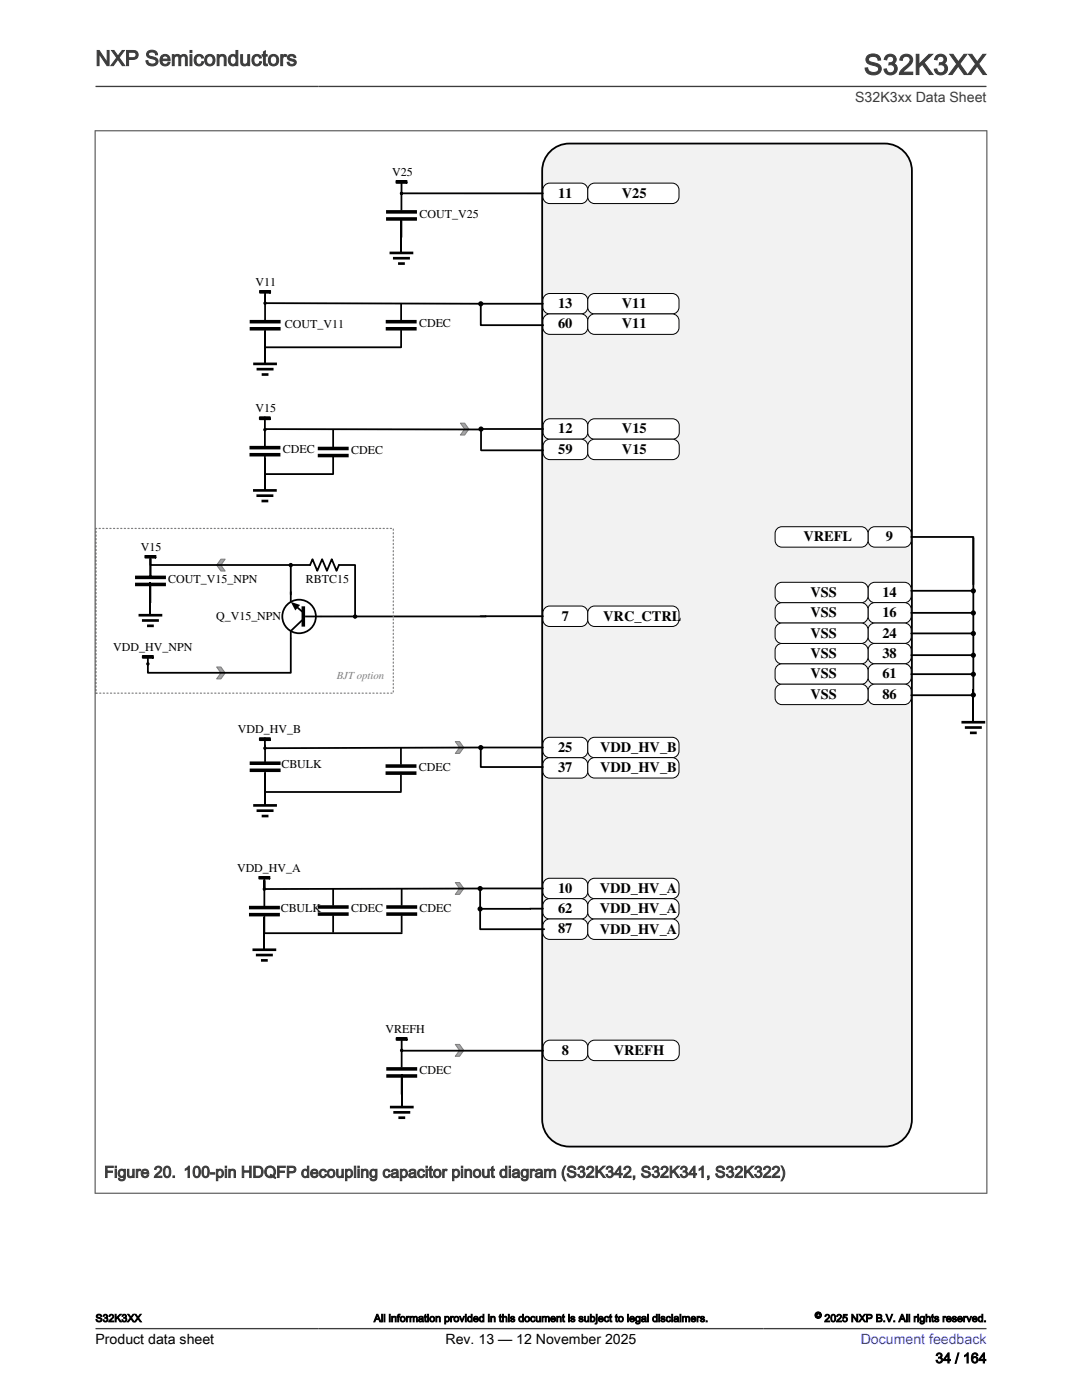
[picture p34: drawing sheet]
<svg xmlns="http://www.w3.org/2000/svg" width="216mm" height="279mm" viewBox="0 0 216 279" stroke-linecap="round" stroke-linejoin="round" font-family="sans-serif">
<defs><g id="words">
<text font-size="5.6" fill="#3c3c3c" x="172.4" y="14.9">S32K3XX</text>
<text font-size="4.2" fill="#3c3c3c" x="19" y="13.1">NXP Semiconductors</text>
<text font-size="3.2" fill="#3c3c3c" x="20.8" y="235">Figure 20. 100-pin HDQFP decoupling capacitor pinout diagram (S32K342, S32K341, S32K322)</text>
<g font-size="2.9">
<text x="111.4" y="39.4">11</text>
<text x="124.1" y="39.4">V25</text>
<text x="111.4" y="61.5">13</text>
<text x="111.4" y="65.6">60</text>
<text x="124.1" y="61.5">V11</text>
<text x="124.1" y="65.6">V11</text>
<text x="111.4" y="86.5">12</text>
<text x="124.1" y="86.5">V15</text>
<text x="111.4" y="90.5">59</text>
<text x="124.1" y="90.6">V15</text>
<text x="160.3" y="108">VREFL</text>
<text x="176.8" y="108">9</text>
<text x="161.7" y="119.1">VSS</text>
<text x="176.1" y="119.1">14</text>
<text x="112.1" y="123.8">7</text>
<text x="120.4" y="123.8">VRC_CTRL</text>
<text x="161.7" y="123.2">VSS</text>
<text x="176.1" y="123.2">16</text>
<text x="161.7" y="131.3">VSS</text>
<text x="161.7" y="127.2">VSS</text>
<text x="176.1" y="127.2">24</text>
<text x="176.1" y="131.3">38</text>
<text x="161.7" y="135.4">VSS</text>
<text x="176.1" y="135.4">61</text>
<text x="161.7" y="139.4">VSS</text>
<text x="176.1" y="139.4">86</text>
<text x="111.4" y="150">25</text>
<text x="111.4" y="154.1">37</text>
<text x="119.7" y="150">VDD_HV_B</text>
<text x="119.7" y="154.1">VDD_HV_B</text>
<text x="111.4" y="178.2">10</text>
<text x="119.7" y="178.2">VDD_HV_A</text>
<text x="111.4" y="182.2">62</text>
<text x="119.7" y="182.3">VDD_HV_A</text>
<text x="111.4" y="186.3">87</text>
<text x="119.7" y="186.3">VDD_HV_A</text>
<text x="112.1" y="210.5">8</text>
<text x="122.5" y="210.5">VREFH</text>
</g>
<text font-size="2.8" fill="#3c3c3c" x="170.6" y="20.4">S32K3xx Data Sheet</text>
<g font-size="2.8">
<text x="19.1" y="268.1">Product data sheet</text>
<text x="88.9" y="268.1">Rev. 13 — 12 November 2025</text>
<text x="186.7" y="272">34 / 164</text>
</g>
<text font-size="2.8" fill="#00f" x="171.7" y="268.1">Document feedback</text>
<g font-size="2.4">
<text x="78.2" y="35.1">V25</text>
<text x="83.7" y="43.5">COUT_V25</text>
<text x="51" y="57.1">V11</text>
<text x="56.8" y="65.5">COUT_V11</text>
<text x="83.6" y="65.2">CDEC</text>
<text x="51" y="82.3">V15</text>
<text x="56.4" y="90.4">CDEC</text>
<text x="70" y="90.5">CDEC</text>
<text x="28.1" y="109.9">V15</text>
<text x="33.6" y="116.3">COUT_V15_NPN</text>
<text x="61" y="116.3">RBTC15</text>
<text x="43.1" y="123.7">Q_V15_NPN</text>
<text x="22.6" y="129.9">VDD_HV_NPN</text>
<text x="47.4" y="146.4">VDD_HV_B</text>
<text x="56.2" y="153.2">CBULK</text>
<text x="83.6" y="153.9">CDEC</text>
<text x="47.3" y="174">VDD_HV_A</text>
<text x="56" y="182">CBULK</text>
<text x="70" y="182">CDEC</text>
<text x="83.7" y="182">CDEC</text>
<text x="76.9" y="206.2">VREFH</text>
<text x="83.7" y="214.4">CDEC</text>
</g>
<text font-size="2.2" fill="#7f7f7f" x="67.2" y="135.4">BJT option</text>
<g font-size="2.1">
<text x="19" y="263.8">S32K3XX</text>
<text x="74.6" y="263.8">All information provided in this document is subject to legal disclaimers.</text>
<text x="164.5" y="263.8">2025 NXP B.V. All rights reserved.</text>
</g>
<text font-size="1.8" x="162.6" y="263.1">©</text>
</g></defs>
<path d="M109.8 30.2a5.4 5.4 0 0 1 3.8-1.6h62.9a5.4 5.4 0 0 1 5.5 5.5v189.3a5.4 5.4 0 0 1-5.5 5.4h-62.9a5.4 5.4 0 0 1-5.4-5.4v-189.3a5.4 5.4 0 0 1 1.6-3.9z" fill-rule="evenodd" fill="#f2f2f2" stroke="#000" stroke-width=".36"/>
<g fill="#a5a5a5" stroke="#7f7f7f" stroke-width=".2">
<path d="M91.9 84.5h.8l.9 1.1-.9 1.2h-.8l.8-1.2z" fill-rule="evenodd"/>
<path d="M90.8 148h.9l.8 1.2-.8 1.2h-.9l.9-1.2z" fill-rule="evenodd"/>
</g>
<g fill="#000">
<path d="M51.8 147.3h2.1v.4h-2.1zM52.7 149.3a.16 .16 0 0 0 .3 0 .16 .16 0 0 0-.3 0z" fill-rule="evenodd"/>
<path d="M49.8 152v.7h6.2v-.7zM49.8 153.4v.7h6.2v-.7z" fill-rule="evenodd"/>
<path d="M76.9 152.5v.7h6.2v-.7zM76.9 153.9v.7h6.2v-.7z" fill-rule="evenodd"/>
</g>
<path d="M52.9 148.6v3.5M52.9 154v6.5M80 149.2v3.4M80 154.6v3.4" fill="none" stroke="#000" stroke-width=".35"/>
<path d="M50.5 160.7h4.8M51.2 161.8h3.4M52.2 162.9h1.4" fill="none" stroke="#000" stroke-width=".53"/>
<g fill="none" stroke="#000" stroke-width=".36">
<path d="M51.8 147.3h2.1v.4h-2.1zM52.9 147.3v2"/>
<circle cx="52.9" cy="149.3" r=".16"/>
</g>
<path d="M47.4 144.2h10.9v2.9h-10.9z" fill-rule="evenodd" fill="#fff"/>
<path d="M77.1 213v.7h6.1v-.7zM77.1 214.4v.7h6.1v-.7z" fill-rule="evenodd" fill="#000"/>
<path d="M194.2 137.7v6.2M80.1 209.6v3.5M80.2 214.5v6.2" fill="none" stroke="#000" stroke-width=".35"/>
<path d="M191.8 144.1h4.8M192.5 145.2h3.4M193.5 146.3h1.4M77.8 220.9h4.7M78.5 222h3.4M79.5 223.1h1.4" fill="none" stroke="#000" stroke-width=".53"/>
<path d="M90.8 208.4h.9l.8 1.2-.8 1.2h-.9l.9-1.2z" fill-rule="evenodd" fill="#a5a5a5" stroke="#7f7f7f" stroke-width=".2"/>
<g fill="#000">
<path d="M79.1 36.1h2v.4h-2zM80 38.6a.16 .16 0 0 0 .3 0 .16 .16 0 0 0-.3 0z" fill-rule="evenodd"/>
<path d="M77 41.9v.7h6.2v-.7zM77 43.3v.8h6.2v-.8z" fill-rule="evenodd"/>
</g>
<path d="M80.1 38.6v3.4M80.1 44v6.3" fill="none" stroke="#000" stroke-width=".35"/>
<path d="M77.7 50.5h4.8M78.4 51.5h3.4M79.4 52.6h1.4" fill="none" stroke="#000" stroke-width=".53"/>
<g fill="none" stroke="#000" stroke-width=".36">
<path d="M79.1 36.1h2v.4h-2zM80.1 36.1v2.5"/>
<circle cx="80.1" cy="38.6" r=".16"/>
</g>
<path d="M78.2 33h3.8v2.9h-3.8z" fill-rule="evenodd" fill="#fff"/>
<g fill="#fff" stroke="#000" stroke-width=".2">
<path d="M108.6 59.1l.7-.5h.4h6.2a1.36 1.36 0 0 1 1.4 1.3v1.4a1.36 1.36 0 0 1-1.4 1.4h-6.2a1.36 1.36 0 0 1-1.4-1.4v-1.4z" fill-rule="evenodd"/>
<path d="M108.6 63.2l.7-.5 .4-.1h6.2a1.36 1.36 0 0 1 1.4 1.4v1.4a1.36 1.36 0 0 1-1.4 1.3h-6.2a1.36 1.36 0 0 1-1.4-1.3v-1.4z" fill-rule="evenodd"/>
<path d="M108.6 121.5l.7-.5 .4-.1h6.2a1.36 1.36 0 0 1 1.4 1.4v1.4a1.36 1.36 0 0 1-1.4 1.3h-6.2a1.36 1.36 0 0 1-1.4-1.3v-1.4z" fill-rule="evenodd"/>
<path d="M108.6 37.1l.7-.5 .4-.1h6.2a1.36 1.36 0 0 1 1.4 1.4v1.4a1.36 1.36 0 0 1-1.4 1.3h-6.2a1.36 1.36 0 0 1-1.4-1.3v-1.4z" fill-rule="evenodd"/>
<path d="M108.6 147.7l.7-.5 .4-.1h6.2a1.36 1.36 0 0 1 1.4 1.4v1.4a1.36 1.36 0 0 1-1.4 1.3h-6.2a1.36 1.36 0 0 1-1.4-1.3v-1.4z" fill-rule="evenodd"/>
<path d="M108.6 151.8l.7-.5 .4-.1h6.2a1.36 1.36 0 0 1 1.4 1.4v1.3a1.36 1.36 0 0 1-1.4 1.4h-6.2a1.36 1.36 0 0 1-1.4-1.4v-1.3z" fill-rule="evenodd"/>
<path d="M108.6 175.8l.7-.5h.4h6.2a1.36 1.36 0 0 1 1.4 1.3v1.4a1.36 1.36 0 0 1-1.4 1.4h-6.2a1.36 1.36 0 0 1-1.4-1.4v-1.4z" fill-rule="evenodd"/>
<path d="M108.6 179.9l.7-.5 .4-.1h6.2a1.36 1.36 0 0 1 1.4 1.4v1.4a1.36 1.36 0 0 1-1.4 1.3h-6.2a1.36 1.36 0 0 1-1.4-1.3v-1.4z" fill-rule="evenodd"/>
<path d="M108.6 184l.7-.5 .4-.1h6.2a1.36 1.36 0 0 1 1.4 1.4v1.3a1.36 1.36 0 0 1-1.4 1.4h-6.2a1.36 1.36 0 0 1-1.4-1.4v-1.3z" fill-rule="evenodd"/>
<path d="M108.6 208.1l.7-.4 .4-.1h6.2a1.36 1.36 0 0 1 1.4 1.3v1.4a1.36 1.36 0 0 1-1.4 1.4h-6.2a1.36 1.36 0 0 1-1.3-1.4v-1.4z" fill-rule="evenodd"/>
<path d="M173.5 105.7l.6-.5 .5-.1h5.9a1.36 1.36 0 0 1 1.3 1.4v1.3a1.36 1.36 0 0 1-1.3 1.4h-5.9a1.36 1.36 0 0 1-1.4-1.4v-1.3z" fill-rule="evenodd"/>
<path d="M173.5 116.8l.6-.5 .5-.1h5.9a1.36 1.36 0 0 1 1.3 1.4v1.3a1.36 1.36 0 0 1-1.3 1.4h-5.9a1.36 1.36 0 0 1-1.4-1.4v-1.3z" fill-rule="evenodd"/>
<path d="M173.5 120.8l.6-.5h.5h5.9a1.36 1.36 0 0 1 1.3 1.3v1.4a1.36 1.36 0 0 1-1.3 1.3h-5.9a1.36 1.36 0 0 1-1.4-1.3v-1.4z" fill-rule="evenodd"/>
<path d="M173.5 124.9l.6-.5 .5-.1h5.9a1.36 1.36 0 0 1 1.3 1.4v1.4a1.36 1.36 0 0 1-1.3 1.3h-5.9a1.36 1.36 0 0 1-1.4-1.3v-1.4z" fill-rule="evenodd"/>
<path d="M173.5 129l.6-.5 .5-.1h5.9a1.36 1.36 0 0 1 1.3 1.4v1.3a1.36 1.36 0 0 1-1.3 1.4h-5.9a1.36 1.36 0 0 1-1.4-1.4v-1.3z" fill-rule="evenodd"/>
<path d="M173.5 133l.6-.5h.5h5.9a1.36 1.36 0 0 1 1.3 1.3v1.4a1.36 1.36 0 0 1-1.3 1.4h-5.9a1.36 1.36 0 0 1-1.4-1.4v-1.4z" fill-rule="evenodd"/>
<path d="M173.5 137.1l.6-.5 .5-.1h5.9a1.36 1.36 0 0 1 1.3 1.4v1.4a1.36 1.36 0 0 1-1.3 1.3h-5.9a1.36 1.36 0 0 1-1.4-1.3v-1.4z" fill-rule="evenodd"/>
<path d="M117.5 59.1l.7-.5h.4h15.5a1.36 1.36 0 0 1 1.4 1.3v1.4a1.36 1.36 0 0 1-1.4 1.4h-15.5a1.36 1.36 0 0 1-1.3-1.4v-1.4z" fill-rule="evenodd"/>
<path d="M117.5 63.2l.7-.5h.4h15.5a1.36 1.36 0 0 1 1.4 1.3v1.4a1.36 1.36 0 0 1-1.4 1.3h-15.5a1.36 1.36 0 0 1-1.3-1.3v-1.4z" fill-rule="evenodd"/>
<path d="M117.5 121.5l.7-.5 .4-.1h15.5a1.36 1.36 0 0 1 1.4 1.4v1.4a1.36 1.36 0 0 1-1.4 1.3h-15.5a1.36 1.36 0 0 1-1.3-1.3v-1.4z" fill-rule="evenodd"/>
<path d="M117.5 37.1l.7-.5 .4-.1h15.5a1.36 1.36 0 0 1 1.4 1.4v1.4a1.36 1.36 0 0 1-1.4 1.3h-15.5a1.36 1.36 0 0 1-1.3-1.3v-1.4z" fill-rule="evenodd"/>
<path d="M117.5 147.7l.7-.5 .4-.1h15.5a1.36 1.36 0 0 1 1.4 1.4v1.4a1.36 1.36 0 0 1-1.4 1.3h-15.5a1.36 1.36 0 0 1-1.3-1.3v-1.4z" fill-rule="evenodd"/>
<path d="M117.5 151.8l.7-.5 .4-.1h15.5a1.36 1.36 0 0 1 1.4 1.4v1.3a1.36 1.36 0 0 1-1.4 1.4h-15.5a1.36 1.36 0 0 1-1.3-1.4v-1.3z" fill-rule="evenodd"/>
<path d="M117.5 175.8l.7-.5h.4h15.5a1.36 1.36 0 0 1 1.4 1.3v1.4a1.36 1.36 0 0 1-1.4 1.4h-15.5a1.36 1.36 0 0 1-1.3-1.4v-1.4z" fill-rule="evenodd"/>
<path d="M117.5 179.9l.7-.5h.4h15.5a1.36 1.36 0 0 1 1.4 1.3v1.4a1.36 1.36 0 0 1-1.4 1.3h-15.5a1.36 1.36 0 0 1-1.3-1.3v-1.4z" fill-rule="evenodd"/>
<path d="M117.5 184l.7-.5 .4-.1h15.5a1.36 1.36 0 0 1 1.4 1.4v1.3a1.36 1.36 0 0 1-1.4 1.4h-15.5a1.36 1.36 0 0 1-1.3-1.4v-1.3z" fill-rule="evenodd"/>
<path d="M117.5 208.1l.7-.4 .4-.1h15.6a1.36 1.36 0 0 1 1.3 1.3v1.4a1.36 1.36 0 0 1-1.3 1.4h-15.6a1.36 1.36 0 0 1-1.3-1.4v-1.4z" fill-rule="evenodd"/>
<path d="M154.9 105.7l.7-.5 .4-.1h15.8a1.36 1.36 0 0 1 1.4 1.4v1.3a1.36 1.36 0 0 1-1.4 1.4h-15.8a1.36 1.36 0 0 1-1.3-1.4v-1.3z" fill-rule="evenodd"/>
<path d="M154.9 116.8l.7-.5 .4-.1h15.8a1.36 1.36 0 0 1 1.4 1.4v1.3a1.36 1.36 0 0 1-1.4 1.4h-15.8a1.36 1.36 0 0 1-1.3-1.4v-1.3z" fill-rule="evenodd"/>
<path d="M154.9 120.8l.7-.4 .4-.1h15.8a1.36 1.36 0 0 1 1.4 1.3v1.4a1.36 1.36 0 0 1-1.4 1.4h-15.8a1.36 1.36 0 0 1-1.3-1.4v-1.4z" fill-rule="evenodd"/>
<path d="M154.9 129l.7-.5 .4-.1h15.8a1.36 1.36 0 0 1 1.4 1.4v1.3a1.36 1.36 0 0 1-1.4 1.4h-15.8a1.36 1.36 0 0 1-1.3-1.4v-1.3z" fill-rule="evenodd"/>
<path d="M154.9 133l.7-.4 .4-.1h15.8a1.36 1.36 0 0 1 1.4 1.3v1.4a1.36 1.36 0 0 1-1.4 1.4h-15.8a1.36 1.36 0 0 1-1.3-1.4v-1.4z" fill-rule="evenodd"/>
<path d="M154.9 137.1l.7-.5 .4-.1h15.8a1.36 1.36 0 0 1 1.4 1.4v1.4a1.36 1.36 0 0 1-1.4 1.3h-15.8a1.36 1.36 0 0 1-1.3-1.3v-1.4z" fill-rule="evenodd"/>
<path d="M154.9 124.9l.7-.5 .4-.1h15.8a1.36 1.36 0 0 1 1.4 1.4v1.4a1.36 1.36 0 0 1-1.4 1.3h-15.8a1.36 1.36 0 0 1-1.3-1.3v-1.4z" fill-rule="evenodd"/>
</g>
<g fill="none" stroke="#000" stroke-width=".36">
<path d="M80.1 38.6h28.2M95.9 61v3.9h12.5M181.8 107.2h12.4v9.5M181.8 117.9h12.1M194.2 107.4v10.2M194.2 118.2v3.8M95.9 123h12.4M181.8 122.3h12.1M181.8 126.4h12.1M181.8 130.7h12.1M181.8 134.5h12.1M181.8 138.7h12.4"/>
<path d="M194.2 122.7v3.4M194.2 126.7v3.7M194.2 131.1v3.1M194.2 134.9v3.5M96.3 149.2h12M95.5 177.3h12.8M95.8 181.7v3.7h12.8M108.3 181.3l-12.2 .1M80.1 209.6l28.3 .1"/>
</g>
<g fill="#000" stroke="#000" stroke-width=".36">
<circle cx="95.9" cy="60.6" r=".34"/>
<circle cx="194.2" cy="117.9" r=".34"/>
<circle cx="194.2" cy="122.3" r=".34"/>
<circle cx="194.2" cy="126.4" r=".34"/>
<circle cx="194.2" cy="130.8" r=".34"/>
<circle cx="194.2" cy="134.6" r=".34"/>
</g>
<path d="M90.8 176.1h.9l.8 1.2-.8 1.2h-.9l.9-1.2z" fill-rule="evenodd" fill="#a5a5a5" stroke="#7f7f7f" stroke-width=".2"/>
<g fill="#000">
<path d="M51.7 174.9h2.1v.4h-2.1zM52.6 177.4a.16 .16 0 0 0 .3 0 .16 .16 0 0 0-.3 0z" fill-rule="evenodd"/>
<path d="M49.7 180.8v.7h6.1v-.7zM49.7 182.2v.7h6.1v-.7z" fill-rule="evenodd"/>
</g>
<path d="M52.7 177.4v3.5M52.7 182.8v6.5" fill="none" stroke="#000" stroke-width=".35"/>
<path d="M50.4 189.5h4.7M51.1 190.6h3.3M52.1 191.7h1.3" fill="none" stroke="#000" stroke-width=".53"/>
<g fill="none" stroke="#000" stroke-width=".36">
<path d="M51.7 174.9h2.1v.4h-2.1zM52.7 174.9v2.5"/>
<circle cx="52.7" cy="177.4" r=".16"/>
</g>
<path d="M47.3 171.8h10.9v2.9h-10.9z" fill-rule="evenodd" fill="#fff"/>
<g fill="none" stroke="#000" stroke-width=".36">
<path d="M52.9 60.5l42.7 .1M96.3 60.6h12M95.6 149.2l-42.7 .1M52.8 177.4v-1.7v1.7M95.6 177.3l-42.8 .1M52.7 186.2h27.5M79.1 207.1h2.1v.4h-2.1zM80.1 207.1v2.5"/>
<circle cx="80.1" cy="209.6" r=".16"/>
</g>
<g fill="#000">
<path d="M63.4 180.7v.7h6.2v-.7zM63.4 182.1v.7h6.2v-.7z" fill-rule="evenodd"/>
<path d="M77.1 180.7v.7h6.1v-.7zM77.1 182.1v.7h6.1v-.7z" fill-rule="evenodd"/>
<path d="M79.1 207.1h2.1v.4h-2.1zM80 209.6a.16 .16 0 0 0 .3 0 .16 .16 0 0 0-.3 0z" fill-rule="evenodd"/>
</g>
<path d="M66.5 177.3v3.4M80.1 177.3v3.4M66.5 182.7v3.4M80.1 182.7v3.4" fill="none" stroke="#000" stroke-width=".35"/>
<circle cx="95.9" cy="149.2" r=".34" fill="#000" stroke="#000" stroke-width=".36"/>
<path d="M76.9 204h6.5v2.9h-6.5z" fill-rule="evenodd" fill="#fff"/>
<g fill="#a5a5a5" stroke="#7f7f7f" stroke-width=".2">
<path d="M43.2 133.1h.9l.8 1.2-.8 1.2h-.9l.9-1.2z" fill-rule="evenodd"/>
<path d="M44.1 111.6h.8l-.8 1.2 .8 1.2h-.8l-.9-1.2z" fill-rule="evenodd"/>
</g>
<g fill="none" stroke="#000" stroke-width=".35">
<path d="M58 118.6v1.5M59.4 121.3l.9 .8M60.3 123.8l-2.3 2.1v1.5M60.9 123h3.2"/>
<circle cx="59.7" cy="123" r="3.3"/>
</g>
<g fill="#000">
<path d="M28.5 130.9h2v.4h-2zM29.3 132.5a.2 .2 0 0 0 .4 0 .2 .2 0 0 0-.4 0z" fill-rule="evenodd"/>
<path d="M58 120.1l.9 1.7 1-1.1zM60.2 121h.7v4.1h-.7z" fill-rule="evenodd"/>
</g>
<g fill="none" stroke="#000" stroke-width=".36">
<path d="M58 118.1v.5M58.4 112.8h3.5l.5-1.2 .9 2.3 1-2.3 .9 2.3 1-2.3 1 2.3 .4-1.1h3.3v9.9M28.5 130.9h2v.4h-2zM29.5 130.9v1.6M58 127.4v6.9h-28.5v-1.8M96.9 123h-25.7"/>
<circle cx="29.5" cy="132.5" r=".16"/>
</g>
<circle cx="70.9" cy="123" r=".34" fill="#000" stroke="#000" stroke-width=".2"/>
<path d="M22.6 127.8h13.8v2.8h-13.8z" fill-rule="evenodd" fill="#fff"/>
<path d="M29 110.9h2v.4h-2zM29.9 115.1a.16 .16 0 0 0 .3 0 .16 .16 0 0 0-.3 0z" fill-rule="evenodd" fill="#000"/>
<g fill="none" stroke="#000" stroke-width=".36">
<path d="M29 110.9h2v.4h-2zM30 110.9v4.2"/>
<circle cx="30" cy="115.1" r=".16"/>
</g>
<path d="M28.1 107.8h3.8v2.8h-3.8z" fill-rule="evenodd" fill="#fff"/>
<path d="M26.9 114.9v.7h6.2v-.7zM26.9 116.3v.7h6.2v-.7z" fill-rule="evenodd" fill="#000"/>
<path d="M30 111.5v3.5M30 116.3v6.3" fill="none" stroke="#000" stroke-width=".35"/>
<path d="M52.9 85.6l42.7 .1M30 111.5v1.3h27.7M58 113.1v5.5M70.5 123h-6.4" fill="none" stroke="#000" stroke-width=".36"/>
<circle cx="58" cy="112.8" r=".34" fill="#000" stroke="#000" stroke-width=".2"/>
<path d="M27.6 122.8h4.8M28.3 123.8h3.4M29.3 124.9h1.4" fill="none" stroke="#000" stroke-width=".53"/>
<path d="M19.2 105.5h59.3v32.8h-59.3z" fill="none" stroke="#7f7f7f" stroke-width=".24" stroke-dasharray=".2 .5"/>
<g fill="#fff" stroke="#000" stroke-width=".2">
<path d="M108.6 84.1l.7-.5h.4h6.2a1.36 1.36 0 0 1 1.4 1.3v1.4a1.36 1.36 0 0 1-1.4 1.4h-6.2a1.36 1.36 0 0 1-1.3-1.4v-1.4z" fill-rule="evenodd"/>
<path d="M108.6 88.2l.7-.5 .4-.1h6.2a1.36 1.36 0 0 1 1.4 1.4v1.4a1.36 1.36 0 0 1-1.4 1.3h-6.2a1.36 1.36 0 0 1-1.3-1.3v-1.4z" fill-rule="evenodd"/>
<path d="M117.5 84.1l.7-.5h.4h15.6a1.36 1.36 0 0 1 1.3 1.3v1.4a1.36 1.36 0 0 1-1.3 1.4h-15.6a1.36 1.36 0 0 1-1.3-1.4v-1.4z" fill-rule="evenodd"/>
<path d="M117.5 88.2l.7-.5h.4h15.6a1.36 1.36 0 0 1 1.3 1.3v1.4a1.36 1.36 0 0 1-1.3 1.3h-15.6a1.36 1.36 0 0 1-1.3-1.3v-1.4z" fill-rule="evenodd"/>
</g>
<g fill="none" stroke="#000" stroke-width=".36">
<path d="M51.9 58h2v.4h-2zM52.9 58v2.5M96 86v3.7M96.3 85.6h12.1"/>
<circle cx="52.9" cy="60.5" r=".16"/>
</g>
<circle cx="96" cy="85.6" r=".34" fill="#000" stroke="#000" stroke-width=".36"/>
<g fill="#000">
<path d="M51.9 58h2v.4h-2zM52.7 60.5a.2 .2 0 0 0 .4 0 .2 .2 0 0 0-.4 0z" fill-rule="evenodd"/>
<path d="M49.8 63.8v.8h6.2v-.8zM49.8 65.3v.7h6.2v-.7z" fill-rule="evenodd"/>
<path d="M77 63.8v.8h6.1v-.8zM77 65.3v.7h6.1v-.7z" fill-rule="evenodd"/>
</g>
<path d="M52.9 60.5v3.4M52.9 65.9v6.5M80 60.5v3.4M80 65.9v3.4" fill="none" stroke="#000" stroke-width=".35"/>
<path d="M50.5 72.6h4.8M51.2 73.7h3.4M52.2 74.7h1.4" fill="none" stroke="#000" stroke-width=".53"/>
<path d="M51 54.9h3.8v2.9h-3.8z" fill-rule="evenodd" fill="#fff"/>
<path d="M52.9 60.5v-1.7v1.7" fill="none" stroke="#000" stroke-width=".2"/>
<g fill="#000">
<path d="M51.8 83.3h2.1v.4h-2.1zM52.7 85.8a.16 .16 0 0 0 .3 0 .16 .16 0 0 0-.3 0z" fill-rule="evenodd"/>
<path d="M49.8 89v.7h6.2v-.7zM49.8 90.4v.7h6.2v-.7z" fill-rule="evenodd"/>
<path d="M63.4 89.2v.7h6.2v-.7zM63.4 90.6v.7h6.2v-.7z" fill-rule="evenodd"/>
</g>
<path d="M52.9 85.6v3.5M52.9 91v6.7M66.5 85.8v3.4M66.5 91.2v3.4" fill="none" stroke="#000" stroke-width=".35"/>
<path d="M50.5 97.9h4.7M51.2 98.9h3.3M52.2 100h1.3" fill="none" stroke="#000" stroke-width=".53"/>
<g fill="none" stroke="#000" stroke-width=".36">
<path d="M51.8 83.3h2.1v.4h-2.1zM52.9 83.3v2.5"/>
<circle cx="52.9" cy="85.8" r=".16"/>
</g>
<path d="M51 80.2h3.7v2.8h-3.7z" fill-rule="evenodd" fill="#fff"/>
<path d="M52.9 69.3h27.1M53.1 94.6h13.4M96 89.9h12.4M53.1 158.1h26.9M95.9 149.5v3.6h12.4M95.8 177.7v3.3" fill="none" stroke="#000" stroke-width=".36"/>
<g fill="#000" stroke="#000" stroke-width=".36">
<circle cx="194.2" cy="138.7" r=".34"/>
<circle cx="95.8" cy="177.3" r=".34"/>
<circle cx="95.8" cy="181.4" r=".34"/>
</g>
<path d="M18.9 26.1h178.1M19 26v212.2M196.9 26v212.2M18.9 238.1h178.1" fill="none" stroke="#3c3c3c" stroke-width=".2"/>
<path d="M19 17.3h177.8M19 265.2h177.8" fill="none" stroke="#3c3c3c" stroke-width=".26"/>
<use href="#words"/>
</svg>
